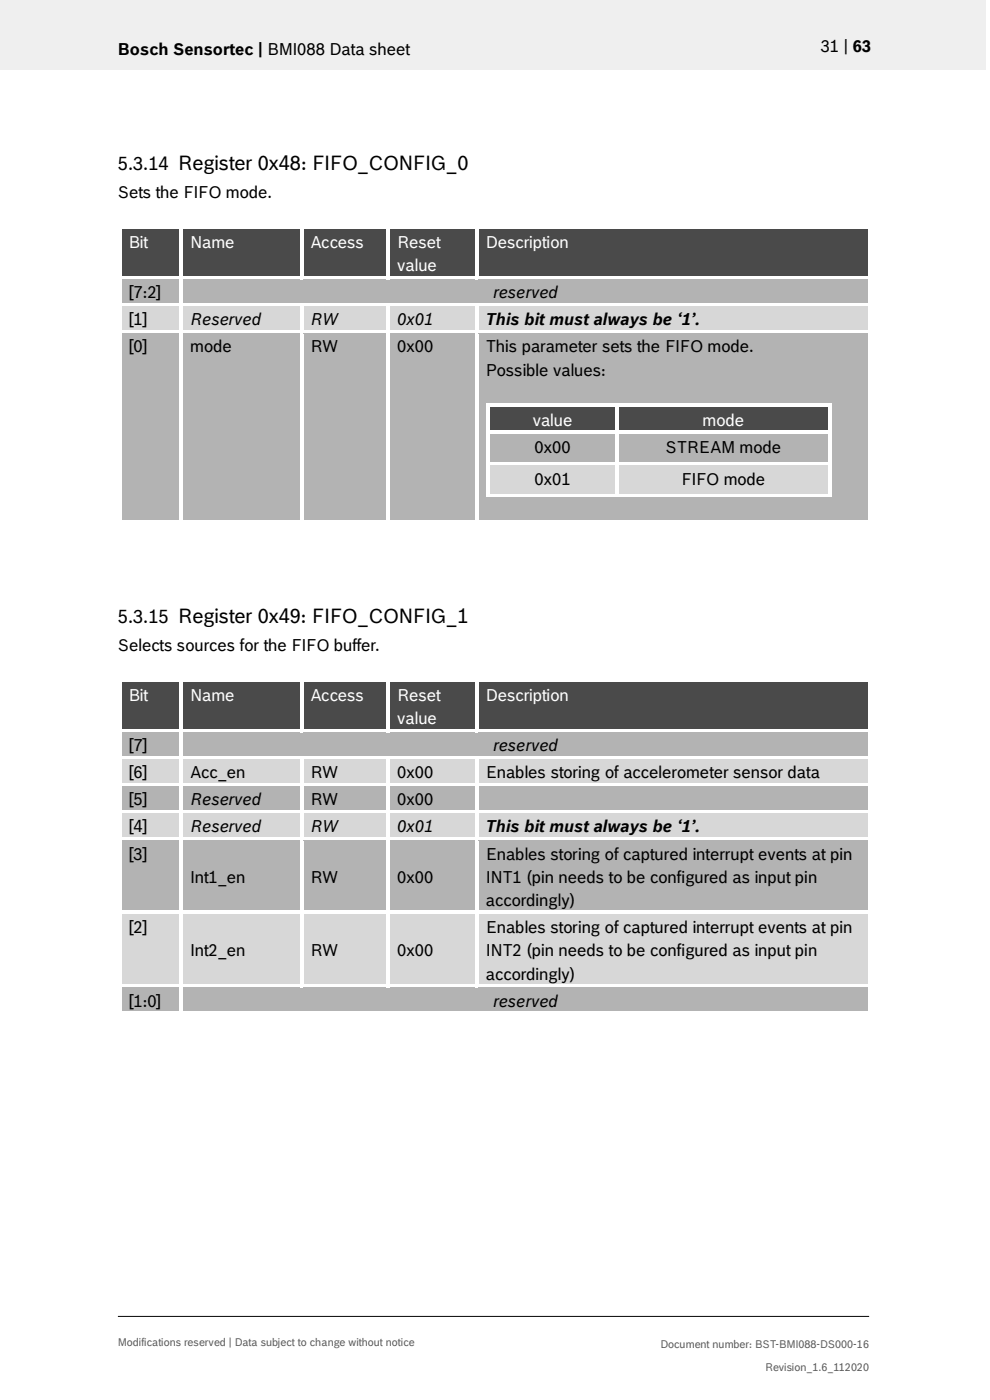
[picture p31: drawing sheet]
<svg xmlns="http://www.w3.org/2000/svg" width="210mm" height="297mm" viewBox="0 0 210 297" stroke-linecap="round" stroke-linejoin="round" font-family="sans-serif">
<defs><g id="words">
<g font-size="3.9">
<text x="25" y="36">5.3.14 Register 0x48: FIFO_CONFIG_0</text>
<text x="25" y="132.1">5.3.15 Register 0x49: FIFO_CONFIG_1</text>
</g>
<g font-size="3.5">
<text x="25" y="11.6">Bosch Sensortec | BMI088 Data sheet</text>
<text x="174.1" y="11">31 | 63</text>
<text x="25" y="42">Sets the FIFO mode.</text>
<text x="27.3" y="63.3">[7:2]</text>
<text x="104.7" y="63.3">reserved</text>
<text x="27.3" y="69.1">[1]</text>
<text x="40.4" y="69.1">Reserved</text>
<text x="65.8" y="69.1">RW</text>
<text x="84.3" y="69.1">0x01</text>
<text x="103.1" y="69.1">This bit must always be ‘1’.</text>
<text x="27.3" y="74.8">[</text>
<text x="28.3" y="74.8">0]</text>
<text x="40.4" y="74.8">mode</text>
<text x="65.8" y="74.8">RW</text>
<text x="84.3" y="74.8">0x00</text>
<text x="103.1" y="74.8">This parameter sets the FIFO mode.</text>
<text x="103.1" y="79.7">Possible values:</text>
<text x="113.4" y="96.1">0x00</text>
<text x="141.2" y="96.1">STREAM mode</text>
<text x="113.4" y="102.8">0x01</text>
<text x="144.6" y="102.8">FIFO mode</text>
<text x="25" y="138.1">Selects sources for the FIFO buffer.</text>
<text x="27.3" y="159.4">[7]</text>
<text x="104.7" y="159.4">reserved</text>
<text x="27.3" y="165.1">[6]</text>
<text x="40.4" y="165.1">Acc_en</text>
<text x="65.8" y="165.1">RW</text>
<text x="84.3" y="165.1">0x00</text>
<text x="103.1" y="165.1">Enables storing of accelerometer sensor data</text>
<text x="27.3" y="170.9">[5]</text>
<text x="40.4" y="170.9">Reserved</text>
<text x="65.8" y="170.9">RW</text>
<text x="84.3" y="170.9">0x00</text>
<text x="27.3" y="176.6">[4]</text>
<text x="40.4" y="176.6">Reserved</text>
<text x="65.8" y="176.6">RW</text>
<text x="84.3" y="176.6">0x01</text>
<text x="103.1" y="176.6">This bit must always be ‘1’.</text>
<text x="27.3" y="182.4">[3]</text>
<text x="103.1" y="182.4">Enables storing of captured interrupt events at pin</text>
<text x="40.4" y="187.3">Int1_en</text>
<text x="65.8" y="187.3">RW</text>
<text x="84.3" y="187.3">0x00</text>
<text x="103.1" y="187.3">INT1 (pin needs to be configured as input pin</text>
<text x="27.3" y="197.9">[2]</text>
<text x="103.1" y="192.2">accordingly)</text>
<text x="103.1" y="197.9">Enables storing of captured interrupt events at pin</text>
<text x="40.4" y="202.9">Int2_en</text>
<text x="65.8" y="202.9">RW</text>
<text x="84.3" y="202.9">0x00</text>
<text x="103.1" y="202.9">INT2 (pin needs to be configured as input pin</text>
<text x="103.1" y="207.8">accordingly)</text>
<text x="27.3" y="213.6">[1:0]</text>
<text x="104.7" y="213.6">reserved</text>
</g>
<g font-size="3.5" fill="#fff">
<text x="27.3" y="52.6">Bit</text>
<text x="40.4" y="52.6">Name</text>
<text x="65.8" y="52.6">Access</text>
<text x="84.3" y="52.6">Reset</text>
<text x="103.1" y="52.6">Description</text>
<text x="84.3" y="57.6">value</text>
<text x="113" y="90.4">value</text>
<text x="149" y="90.4">mode</text>
<text x="27.3" y="148.7">Bit</text>
<text x="40.4" y="148.7">Name</text>
<text x="65.8" y="148.7">Access</text>
<text x="84.3" y="148.7">Reset</text>
<text x="103.1" y="148.7">Description</text>
<text x="84.3" y="153.6">value</text>
</g>
<g font-size="2.3" fill="#535f6b">
<text x="25" y="285.6">Modifications reserved | Data subject to change without notice</text>
<text x="140.1" y="286">Document number: BST-BMI088-DS000-16</text>
<text x="162.3" y="290.9">Revision_1.6_112020</text>
</g>
</g></defs>
<path d="M-.1 0h209.2v14.8h-209.2z" fill-rule="evenodd" fill="#efeff0"/>
<path d="M25 279.3h159.4" fill="none" stroke="#000" stroke-width=".21"/>
<g fill="#424c58">
<path d="M25.8 48.7h12.3v9.9h-12.3z" fill-rule="evenodd"/>
<path d="M27.3 48.7h9.2v4.9h-9.2z" fill-rule="evenodd"/>
<path d="M38.8 48.7h24.7v9.9h-24.7z" fill-rule="evenodd"/>
<path d="M40.4 48.7h21.6v4.9h-21.6z" fill-rule="evenodd"/>
<path d="M64.4 48.7h17.5v9.9h-17.5z" fill-rule="evenodd"/>
<path d="M65.8 48.7h14.6v4.9h-14.6z" fill-rule="evenodd"/>
<path d="M82.7 48.7h18.1v9.9h-18.1z" fill-rule="evenodd"/>
<path d="M84.3 48.7h14.9v4.9h-14.9z" fill-rule="evenodd"/>
<path d="M84.3 53.6h14.9v5h-14.9z" fill-rule="evenodd"/>
<path d="M101.5 48.7h82.7v9.9h-82.7z" fill-rule="evenodd"/>
<path d="M103.1 48.7h79.6v4.9h-79.6z" fill-rule="evenodd"/>
</g>
<g fill="#fff">
<path d="M25.1 47.9h.7v.8h-.7z" fill-rule="evenodd"/>
<path d="M25.1 47.9h.7v.7h-.7z" fill-rule="evenodd"/>
<path d="M25.8 47.9h12.3v.7h-12.3z" fill-rule="evenodd"/>
</g>
<path d="M25.8 48.7h12.3" fill="none" stroke="#424c58" stroke-width=".21"/>
<g fill="#fff">
<path d="M38.1 48.6l.7 .1z" fill-rule="evenodd"/>
<path d="M38.1 47.9h.7v.7h-.7z" fill-rule="evenodd"/>
<path d="M38.8 47.9h24.8v.7h-24.8z" fill-rule="evenodd"/>
</g>
<path d="M38.8 48.7h24.8" fill="none" stroke="#424c58" stroke-width=".21"/>
<g fill="#fff">
<path d="M63.6 48.6l.8 .1z" fill-rule="evenodd"/>
<path d="M63.6 47.9h.8v.7h-.8z" fill-rule="evenodd"/>
<path d="M64.4 47.9h17.6v.7h-17.6z" fill-rule="evenodd"/>
</g>
<path d="M64.4 48.7h17.6" fill="none" stroke="#424c58" stroke-width=".21"/>
<g fill="#fff">
<path d="M82 48.6l.7 .1z" fill-rule="evenodd"/>
<path d="M82 47.9h.7v.7h-.7z" fill-rule="evenodd"/>
<path d="M82.7 47.9h18.1v.7h-18.1z" fill-rule="evenodd"/>
</g>
<path d="M82.7 48.7h18.1" fill="none" stroke="#424c58" stroke-width=".21"/>
<g fill="#fff">
<path d="M100.8 48.6l.7 .1z" fill-rule="evenodd"/>
<path d="M100.8 47.9h.7v.7h-.7z" fill-rule="evenodd"/>
<path d="M101.5 47.9h82.8v.7h-82.8z" fill-rule="evenodd"/>
</g>
<path d="M101.5 48.7h82.8" fill="none" stroke="#424c58" stroke-width=".21"/>
<g fill="#fff">
<path d="M184.3 47.9h.7v.8h-.7z" fill-rule="evenodd"/>
<path d="M184.3 47.9h.7v.7h-.7z" fill-rule="evenodd"/>
<path d="M25.1 48.7h.7v9.9h-.7z" fill-rule="evenodd"/>
<path d="M38.1 48.7h.7v9.9h-.7z" fill-rule="evenodd"/>
<path d="M63.6 48.7h.8v9.9h-.8z" fill-rule="evenodd"/>
<path d="M82 48.7h.7v9.9h-.7z" fill-rule="evenodd"/>
<path d="M100.8 48.7h.7v9.9h-.7z" fill-rule="evenodd"/>
<path d="M184.3 48.7h.7v9.9h-.7z" fill-rule="evenodd"/>
</g>
<g fill="#b2b3b5">
<path d="M25.8 59.4h12.3v4.9h-12.3z" fill-rule="evenodd"/>
<path d="M27.3 59.4h9.2v4.9h-9.2z" fill-rule="evenodd"/>
<path d="M38.8 59.4h145.4v4.9h-145.4z" fill-rule="evenodd"/>
<path d="M40.4 59.4h142.3v4.9h-142.3z" fill-rule="evenodd"/>
</g>
<g fill="#fff">
<path d="M25.1 58.6h.7v.8h-.7z" fill-rule="evenodd"/>
<path d="M25.8 58.6h12.3v.7h-12.3z" fill-rule="evenodd"/>
</g>
<path d="M25.8 59.3h12.3" fill="none" stroke="#b2b3b5" stroke-width=".21"/>
<g fill="#fff">
<path d="M38.1 58.6h.7v.8h-.7z" fill-rule="evenodd"/>
<path d="M38.8 58.6h24.8v.7h-24.8z" fill-rule="evenodd"/>
</g>
<path d="M38.8 59.3h24.8" fill="none" stroke="#b2b3b5" stroke-width=".21"/>
<path d="M63.6 59.3l.8 .1z" fill-rule="evenodd" fill="#b2b3b5"/>
<g fill="#fff">
<path d="M63.6 58.6h.8v.7h-.8z" fill-rule="evenodd"/>
<path d="M64.4 58.6h17.6v.7h-17.6z" fill-rule="evenodd"/>
</g>
<path d="M64.4 59.3h17.6" fill="none" stroke="#b2b3b5" stroke-width=".21"/>
<path d="M82 59.3l.7 .1z" fill-rule="evenodd" fill="#b2b3b5"/>
<g fill="#fff">
<path d="M82 58.6h.7v.7h-.7z" fill-rule="evenodd"/>
<path d="M82.7 58.6h18.1v.7h-18.1z" fill-rule="evenodd"/>
</g>
<path d="M82.7 59.3h18.1" fill="none" stroke="#b2b3b5" stroke-width=".21"/>
<path d="M100.8 59.3l.7 .1z" fill-rule="evenodd" fill="#b2b3b5"/>
<g fill="#fff">
<path d="M100.8 58.6h.7v.7h-.7z" fill-rule="evenodd"/>
<path d="M101.5 58.6h82.8v.7h-82.8z" fill-rule="evenodd"/>
</g>
<path d="M101.5 59.3h82.8" fill="none" stroke="#b2b3b5" stroke-width=".21"/>
<g fill="#fff">
<path d="M184.3 58.6h.7v.8h-.7z" fill-rule="evenodd"/>
<path d="M25.1 59.4h.7v4.9h-.7z" fill-rule="evenodd"/>
<path d="M38.1 59.4h.7v4.9h-.7z" fill-rule="evenodd"/>
<path d="M184.3 59.4h.7v4.9h-.7z" fill-rule="evenodd"/>
</g>
<g fill="#d7d7da">
<path d="M25.8 65.1h12.3v4.9h-12.3z" fill-rule="evenodd"/>
<path d="M27.3 65.1h9.2v4.9h-9.2z" fill-rule="evenodd"/>
<path d="M38.8 65.1h24.7v4.9h-24.7z" fill-rule="evenodd"/>
<path d="M40.4 65.1h21.6v4.9h-21.6z" fill-rule="evenodd"/>
<path d="M64.4 65.1h17.5v4.9h-17.5z" fill-rule="evenodd"/>
<path d="M65.8 65.1h14.6v4.9h-14.6z" fill-rule="evenodd"/>
<path d="M82.7 65.1h18.1v4.9h-18.1z" fill-rule="evenodd"/>
<path d="M84.3 65.1h14.9v4.9h-14.9z" fill-rule="evenodd"/>
<path d="M101.5 65.1h82.7v4.9h-82.7z" fill-rule="evenodd"/>
<path d="M103.1 65.1h79.6v4.9h-79.6z" fill-rule="evenodd"/>
</g>
<g fill="#fff">
<path d="M25.1 64.3h.7v.8h-.7z" fill-rule="evenodd"/>
<path d="M25.8 64.3h12.3v.7h-12.3z" fill-rule="evenodd"/>
</g>
<path d="M25.8 65.1h12.3" fill="none" stroke="#d7d7da" stroke-width=".21"/>
<g fill="#fff">
<path d="M38.1 64.3h.7v.8h-.7z" fill-rule="evenodd"/>
<path d="M38.8 64.3h24.8v.7h-24.8z" fill-rule="evenodd"/>
</g>
<path d="M38.8 65.1h24.8" fill="none" stroke="#d7d7da" stroke-width=".21"/>
<g fill="#fff">
<path d="M63.6 65l.8 .1z" fill-rule="evenodd"/>
<path d="M63.6 64.3h.8v.7h-.8z" fill-rule="evenodd"/>
<path d="M64.4 64.3h17.6v.7h-17.6z" fill-rule="evenodd"/>
</g>
<path d="M64.4 65.1h17.6" fill="none" stroke="#d7d7da" stroke-width=".21"/>
<g fill="#fff">
<path d="M82 65l.7 .1z" fill-rule="evenodd"/>
<path d="M82 64.3h.7v.7h-.7z" fill-rule="evenodd"/>
<path d="M82.7 64.3h18.1v.7h-18.1z" fill-rule="evenodd"/>
</g>
<path d="M82.7 65.1h18.1" fill="none" stroke="#d7d7da" stroke-width=".21"/>
<g fill="#fff">
<path d="M100.8 65l.7 .1z" fill-rule="evenodd"/>
<path d="M100.8 64.3h.7v.7h-.7z" fill-rule="evenodd"/>
<path d="M101.5 64.3h82.8v.7h-82.8z" fill-rule="evenodd"/>
</g>
<path d="M101.5 65.1h82.8" fill="none" stroke="#d7d7da" stroke-width=".21"/>
<g fill="#fff">
<path d="M184.3 64.3h.7v.8h-.7z" fill-rule="evenodd"/>
<path d="M25.1 65.1h.7v4.9h-.7z" fill-rule="evenodd"/>
<path d="M38.1 65.1h.7v4.9h-.7z" fill-rule="evenodd"/>
<path d="M63.6 65.1h.8v4.9h-.8z" fill-rule="evenodd"/>
<path d="M82 65.1h.7v4.9h-.7z" fill-rule="evenodd"/>
<path d="M100.8 65.1h.7v4.9h-.7z" fill-rule="evenodd"/>
<path d="M184.3 65.1h.7v4.9h-.7z" fill-rule="evenodd"/>
</g>
<g fill="#b2b3b5">
<path d="M25.8 70.8h12.3v39.6h-12.3z" fill-rule="evenodd"/>
<path d="M27.3 70.8h9.2v4.9h-9.2z" fill-rule="evenodd"/>
<path d="M38.8 70.8h24.7v39.6h-24.7z" fill-rule="evenodd"/>
<path d="M40.4 70.8h21.6v4.9h-21.6z" fill-rule="evenodd"/>
<path d="M64.4 70.8h17.5v39.6h-17.5z" fill-rule="evenodd"/>
<path d="M65.8 70.8h14.6v4.9h-14.6z" fill-rule="evenodd"/>
<path d="M82.7 70.8h18.1v39.6h-18.1z" fill-rule="evenodd"/>
<path d="M84.3 70.8h14.9v4.9h-14.9z" fill-rule="evenodd"/>
<path d="M101.5 70.8h82.7v39.6h-82.7z" fill-rule="evenodd"/>
<path d="M103.1 70.8h79.6v4.9h-79.6z" fill-rule="evenodd"/>
<path d="M103.1 75.7h79.6v5h-79.6z" fill-rule="evenodd"/>
<path d="M103.1 80.7h79.6v4.9h-79.6z" fill-rule="evenodd"/>
</g>
<path d="M103.1 85.6v5.8" fill="none" stroke="#b2b3b5" stroke-width=".21"/>
<g fill="#424c58">
<path d="M103.9 86.4h26.7v5h-26.7z" fill-rule="evenodd"/>
<path d="M105.4 86.4h23.7v5h-23.7z" fill-rule="evenodd"/>
<path d="M131.4 86.4h44.2v5h-44.2z" fill-rule="evenodd"/>
<path d="M132.9 86.4h41.2v5h-41.2z" fill-rule="evenodd"/>
</g>
<g fill="#fff">
<path d="M103.1 85.6h.8v.8h-.8z" fill-rule="evenodd"/>
<path d="M103.1 85.6h.8v.8h-.8z" fill-rule="evenodd"/>
<path d="M103.9 85.6h26.7v.8h-26.7z" fill-rule="evenodd"/>
</g>
<path d="M103.9 86.4h26.7" fill="none" stroke="#424c58" stroke-width=".21"/>
<g fill="#fff">
<path d="M130.6 86.4h.7z" fill-rule="evenodd"/>
<path d="M130.6 85.6h.7v.8h-.7z" fill-rule="evenodd"/>
<path d="M131.3 85.6h44.3v.8h-44.3z" fill-rule="evenodd"/>
</g>
<path d="M131.3 86.4h44.3" fill="none" stroke="#424c58" stroke-width=".21"/>
<g fill="#fff">
<path d="M175.6 85.6h.8v.8h-.8z" fill-rule="evenodd"/>
<path d="M175.6 85.6h.8v.8h-.8z" fill-rule="evenodd"/>
<path d="M103.1 86.4h.8v5h-.8z" fill-rule="evenodd"/>
<path d="M130.6 86.4h.7v5h-.7z" fill-rule="evenodd"/>
<path d="M175.6 86.4h.8v5h-.8z" fill-rule="evenodd"/>
</g>
<path d="M103.1 91.4v6.6" fill="none" stroke="#b2b3b5" stroke-width=".21"/>
<g fill="#b2b3b5">
<path d="M103.9 92.2h26.7v5.8h-26.7z" fill-rule="evenodd"/>
<path d="M105.4 92.2h23.7v4.9h-23.7z" fill-rule="evenodd"/>
<path d="M131.4 92.2h44.2v5.8h-44.2z" fill-rule="evenodd"/>
<path d="M132.9 92.2h41.2v4.9h-41.2z" fill-rule="evenodd"/>
</g>
<g fill="#fff">
<path d="M103.1 91.4h.8v.8h-.8z" fill-rule="evenodd"/>
<path d="M103.9 91.4h26.7v.7h-26.7z" fill-rule="evenodd"/>
</g>
<path d="M103.9 92.1h26.7" fill="none" stroke="#b2b3b5" stroke-width=".21"/>
<g fill="#fff">
<path d="M130.6 91.4h.7v.8h-.7z" fill-rule="evenodd"/>
<path d="M131.3 91.4h44.3v.7h-44.3z" fill-rule="evenodd"/>
</g>
<path d="M131.3 92.1h44.3" fill="none" stroke="#b2b3b5" stroke-width=".21"/>
<g fill="#fff">
<path d="M175.6 91.4h.8v.8h-.8z" fill-rule="evenodd"/>
<path d="M103.1 92.2h.8v5.8h-.8z" fill-rule="evenodd"/>
<path d="M130.6 92.2h.7v5.8h-.7z" fill-rule="evenodd"/>
<path d="M175.6 92.2h.8v5.8h-.8z" fill-rule="evenodd"/>
</g>
<path d="M103.1 98v7.5" fill="none" stroke="#b2b3b5" stroke-width=".21"/>
<g fill="#d7d7da">
<path d="M103.9 98.8h26.7v5.9h-26.7z" fill-rule="evenodd"/>
<path d="M105.4 98.8h23.7v5h-23.7z" fill-rule="evenodd"/>
<path d="M131.4 98.8h44.2v5.9h-44.2z" fill-rule="evenodd"/>
<path d="M132.9 98.8h41.2v5h-41.2z" fill-rule="evenodd"/>
</g>
<g fill="#fff">
<path d="M103.1 98h.8v.8h-.8z" fill-rule="evenodd"/>
<path d="M103.9 98h26.7v.8h-26.7z" fill-rule="evenodd"/>
</g>
<path d="M103.9 98.8h26.7" fill="none" stroke="#d7d7da" stroke-width=".21"/>
<g fill="#fff">
<path d="M130.6 98h.7v.8h-.7z" fill-rule="evenodd"/>
<path d="M131.3 98h44.3v.8h-44.3z" fill-rule="evenodd"/>
</g>
<path d="M131.3 98.8h44.3" fill="none" stroke="#d7d7da" stroke-width=".21"/>
<g fill="#fff">
<path d="M175.6 98h.8v.8h-.8z" fill-rule="evenodd"/>
<path d="M103.1 98.8h.8v6h-.8z" fill-rule="evenodd"/>
<path d="M103.1 104.8h.8v.7h-.8z" fill-rule="evenodd"/>
<path d="M103.1 104.8h.8v.7h-.8z" fill-rule="evenodd"/>
<path d="M103.9 104.8h26.7v.7h-26.7z" fill-rule="evenodd"/>
<path d="M130.6 98.8h.7v6h-.7z" fill-rule="evenodd"/>
<path d="M130.6 104.8h.7v.7h-.7z" fill-rule="evenodd"/>
<path d="M131.3 104.8h44.3v.7h-44.3z" fill-rule="evenodd"/>
<path d="M175.6 98.8h.8v6h-.8z" fill-rule="evenodd"/>
<path d="M175.6 104.8h.8v.7h-.8z" fill-rule="evenodd"/>
<path d="M175.6 104.8h.8v.7h-.8z" fill-rule="evenodd"/>
</g>
<path d="M103.1 105.5h79.6v4.9h-79.6z" fill-rule="evenodd" fill="#b2b3b5"/>
<g fill="#fff">
<path d="M25.1 70h.7v.8h-.7z" fill-rule="evenodd"/>
<path d="M25.8 70h12.3v.8h-12.3z" fill-rule="evenodd"/>
</g>
<path d="M25.8 70.8h12.3" fill="none" stroke="#b2b3b5" stroke-width=".21"/>
<g fill="#fff">
<path d="M38.1 70h.7v.8h-.7z" fill-rule="evenodd"/>
<path d="M38.8 70h24.8v.8h-24.8z" fill-rule="evenodd"/>
</g>
<path d="M38.8 70.8h24.8" fill="none" stroke="#b2b3b5" stroke-width=".21"/>
<g fill="#fff">
<path d="M63.6 70h.8v.8h-.8z" fill-rule="evenodd"/>
<path d="M64.4 70h17.6v.8h-17.6z" fill-rule="evenodd"/>
</g>
<path d="M64.4 70.8h17.6" fill="none" stroke="#b2b3b5" stroke-width=".21"/>
<g fill="#fff">
<path d="M82 70h.7v.8h-.7z" fill-rule="evenodd"/>
<path d="M82.7 70h18.1v.8h-18.1z" fill-rule="evenodd"/>
</g>
<path d="M82.7 70.8h18.1" fill="none" stroke="#b2b3b5" stroke-width=".21"/>
<g fill="#fff">
<path d="M100.8 70h.7v.8h-.7z" fill-rule="evenodd"/>
<path d="M101.5 70h82.8v.8h-82.8z" fill-rule="evenodd"/>
</g>
<path d="M101.5 70.8h82.8" fill="none" stroke="#b2b3b5" stroke-width=".21"/>
<g fill="#fff">
<path d="M184.3 70h.7v.8h-.7z" fill-rule="evenodd"/>
<path d="M25.1 70.8h.7v39.7h-.7z" fill-rule="evenodd"/>
<path d="M25.1 110.5h.7v.7h-.7z" fill-rule="evenodd"/>
<path d="M25.1 110.5h.7v.7h-.7z" fill-rule="evenodd"/>
<path d="M25.8 110.5h12.3v.7h-12.3z" fill-rule="evenodd"/>
<path d="M38.1 70.8h.7v39.7h-.7z" fill-rule="evenodd"/>
<path d="M38.1 110.5h.7v.7h-.7z" fill-rule="evenodd"/>
<path d="M38.8 110.5h24.8v.7h-24.8z" fill-rule="evenodd"/>
<path d="M63.6 70.8h.8v39.7h-.8z" fill-rule="evenodd"/>
<path d="M63.6 110.5h.8v.7h-.8z" fill-rule="evenodd"/>
<path d="M64.4 110.5h17.6v.7h-17.6z" fill-rule="evenodd"/>
<path d="M82 70.8h.7v39.7h-.7z" fill-rule="evenodd"/>
<path d="M82 110.5h.7v.7h-.7z" fill-rule="evenodd"/>
<path d="M82.7 110.5h18.1v.7h-18.1z" fill-rule="evenodd"/>
<path d="M100.8 70.8h.7v39.7h-.7z" fill-rule="evenodd"/>
<path d="M100.8 110.5h.7v.7h-.7z" fill-rule="evenodd"/>
<path d="M101.5 110.5h82.8v.7h-82.8z" fill-rule="evenodd"/>
<path d="M184.3 70.8h.7v39.7h-.7z" fill-rule="evenodd"/>
<path d="M184.3 110.5h.7v.7h-.7z" fill-rule="evenodd"/>
<path d="M184.3 110.5h.7v.7h-.7z" fill-rule="evenodd"/>
</g>
<g fill="#424c58">
<path d="M25.8 144.8h12.3v9.8h-12.3z" fill-rule="evenodd"/>
<path d="M27.3 144.8h9.2v4.9h-9.2z" fill-rule="evenodd"/>
<path d="M38.8 144.8h24.7v9.8h-24.7z" fill-rule="evenodd"/>
<path d="M40.4 144.8h21.6v4.9h-21.6z" fill-rule="evenodd"/>
<path d="M64.4 144.8h17.5v9.8h-17.5z" fill-rule="evenodd"/>
<path d="M65.8 144.8h14.6v4.9h-14.6z" fill-rule="evenodd"/>
<path d="M82.7 144.8h18.1v9.8h-18.1z" fill-rule="evenodd"/>
<path d="M84.3 144.8h14.9v4.9h-14.9z" fill-rule="evenodd"/>
<path d="M84.3 149.7h14.9v4.9h-14.9z" fill-rule="evenodd"/>
<path d="M101.5 144.8h82.7v9.8h-82.7z" fill-rule="evenodd"/>
<path d="M103.1 144.8h79.6v4.9h-79.6z" fill-rule="evenodd"/>
</g>
<g fill="#fff">
<path d="M25.1 144h.7v.8h-.7z" fill-rule="evenodd"/>
<path d="M25.1 144h.7v.7h-.7z" fill-rule="evenodd"/>
<path d="M25.8 144h12.3v.7h-12.3z" fill-rule="evenodd"/>
</g>
<path d="M25.8 144.7h12.3" fill="none" stroke="#424c58" stroke-width=".21"/>
<g fill="#fff">
<path d="M38.1 144.7l.7 .1z" fill-rule="evenodd"/>
<path d="M38.1 144h.7v.7h-.7z" fill-rule="evenodd"/>
<path d="M38.8 144h24.8v.7h-24.8z" fill-rule="evenodd"/>
</g>
<path d="M38.8 144.7h24.8" fill="none" stroke="#424c58" stroke-width=".21"/>
<g fill="#fff">
<path d="M63.6 144.7l.8 .1z" fill-rule="evenodd"/>
<path d="M63.6 144h.8v.7h-.8z" fill-rule="evenodd"/>
<path d="M64.4 144h17.6v.7h-17.6z" fill-rule="evenodd"/>
</g>
<path d="M64.4 144.7h17.6" fill="none" stroke="#424c58" stroke-width=".21"/>
<g fill="#fff">
<path d="M82 144.7l.7 .1z" fill-rule="evenodd"/>
<path d="M82 144h.7v.7h-.7z" fill-rule="evenodd"/>
<path d="M82.7 144h18.1v.7h-18.1z" fill-rule="evenodd"/>
</g>
<path d="M82.7 144.7h18.1" fill="none" stroke="#424c58" stroke-width=".21"/>
<g fill="#fff">
<path d="M100.8 144.7l.7 .1z" fill-rule="evenodd"/>
<path d="M100.8 144h.7v.7h-.7z" fill-rule="evenodd"/>
<path d="M101.5 144h82.8v.7h-82.8z" fill-rule="evenodd"/>
</g>
<path d="M101.5 144.7h82.8" fill="none" stroke="#424c58" stroke-width=".21"/>
<g fill="#fff">
<path d="M184.3 144h.7v.8h-.7z" fill-rule="evenodd"/>
<path d="M184.3 144h.7v.7h-.7z" fill-rule="evenodd"/>
<path d="M25.1 144.8h.7v9.8h-.7z" fill-rule="evenodd"/>
<path d="M38.1 144.8h.7v9.8h-.7z" fill-rule="evenodd"/>
<path d="M63.6 144.8h.8v9.8h-.8z" fill-rule="evenodd"/>
<path d="M82 144.8h.7v9.8h-.7z" fill-rule="evenodd"/>
<path d="M100.8 144.8h.7v9.8h-.7z" fill-rule="evenodd"/>
<path d="M184.3 144.8h.7v9.8h-.7z" fill-rule="evenodd"/>
</g>
<g fill="#b2b3b5">
<path d="M25.8 155.4h12.3v5h-12.3z" fill-rule="evenodd"/>
<path d="M27.3 155.4h9.2v5h-9.2z" fill-rule="evenodd"/>
<path d="M38.8 155.4h145.4v5h-145.4z" fill-rule="evenodd"/>
<path d="M40.4 155.4h142.3v5h-142.3z" fill-rule="evenodd"/>
</g>
<g fill="#fff">
<path d="M25.1 154.6h.7v.8h-.7z" fill-rule="evenodd"/>
<path d="M25.8 154.6h12.3v.8h-12.3z" fill-rule="evenodd"/>
</g>
<path d="M25.8 155.4h12.3" fill="none" stroke="#b2b3b5" stroke-width=".21"/>
<g fill="#fff">
<path d="M38.1 154.6h.7v.8h-.7z" fill-rule="evenodd"/>
<path d="M38.8 154.6h24.8v.8h-24.8z" fill-rule="evenodd"/>
</g>
<path d="M38.8 155.4h24.8" fill="none" stroke="#b2b3b5" stroke-width=".21"/>
<path d="M63.6 155.4h.8z" fill-rule="evenodd" fill="#b2b3b5"/>
<g fill="#fff">
<path d="M63.6 154.6h.8v.8h-.8z" fill-rule="evenodd"/>
<path d="M64.4 154.6h17.6v.8h-17.6z" fill-rule="evenodd"/>
</g>
<path d="M64.4 155.4h17.6" fill="none" stroke="#b2b3b5" stroke-width=".21"/>
<path d="M82 155.4h.7z" fill-rule="evenodd" fill="#b2b3b5"/>
<g fill="#fff">
<path d="M82 154.6h.7v.8h-.7z" fill-rule="evenodd"/>
<path d="M82.7 154.6h18.1v.8h-18.1z" fill-rule="evenodd"/>
</g>
<path d="M82.7 155.4h18.1" fill="none" stroke="#b2b3b5" stroke-width=".21"/>
<path d="M100.8 155.4h.7z" fill-rule="evenodd" fill="#b2b3b5"/>
<g fill="#fff">
<path d="M100.8 154.6h.7v.8h-.7z" fill-rule="evenodd"/>
<path d="M101.5 154.6h82.8v.8h-82.8z" fill-rule="evenodd"/>
</g>
<path d="M101.5 155.4h82.8" fill="none" stroke="#b2b3b5" stroke-width=".21"/>
<g fill="#fff">
<path d="M184.3 154.6h.7v.8h-.7z" fill-rule="evenodd"/>
<path d="M25.1 155.4h.7v5h-.7z" fill-rule="evenodd"/>
<path d="M38.1 155.4h.7v5h-.7z" fill-rule="evenodd"/>
<path d="M184.3 155.4h.7v5h-.7z" fill-rule="evenodd"/>
</g>
<g fill="#d7d7da">
<path d="M25.8 161.2h12.3v4.9h-12.3z" fill-rule="evenodd"/>
<path d="M27.3 161.2h9.2v4.9h-9.2z" fill-rule="evenodd"/>
<path d="M38.8 161.2h24.7v4.9h-24.7z" fill-rule="evenodd"/>
<path d="M40.4 161.2h21.6v4.9h-21.6z" fill-rule="evenodd"/>
<path d="M64.4 161.2h17.5v4.9h-17.5z" fill-rule="evenodd"/>
<path d="M65.8 161.2h14.6v4.9h-14.6z" fill-rule="evenodd"/>
<path d="M82.7 161.2h18.1v4.9h-18.1z" fill-rule="evenodd"/>
<path d="M84.3 161.2h14.9v4.9h-14.9z" fill-rule="evenodd"/>
<path d="M101.5 161.2h82.7v4.9h-82.7z" fill-rule="evenodd"/>
<path d="M103.1 161.2h79.6v4.9h-79.6z" fill-rule="evenodd"/>
</g>
<g fill="#fff">
<path d="M25.1 160.4h.7v.8h-.7z" fill-rule="evenodd"/>
<path d="M25.8 160.4h12.3v.7h-12.3z" fill-rule="evenodd"/>
</g>
<path d="M25.8 161.2h12.3" fill="none" stroke="#d7d7da" stroke-width=".21"/>
<g fill="#fff">
<path d="M38.1 160.4h.7v.8h-.7z" fill-rule="evenodd"/>
<path d="M38.8 160.4h24.8v.7h-24.8z" fill-rule="evenodd"/>
</g>
<path d="M38.8 161.2h24.8" fill="none" stroke="#d7d7da" stroke-width=".21"/>
<g fill="#fff">
<path d="M63.6 161.1l.8 .1z" fill-rule="evenodd"/>
<path d="M63.6 160.4h.8v.7h-.8z" fill-rule="evenodd"/>
<path d="M64.4 160.4h17.6v.7h-17.6z" fill-rule="evenodd"/>
</g>
<path d="M64.4 161.2h17.6" fill="none" stroke="#d7d7da" stroke-width=".21"/>
<g fill="#fff">
<path d="M82 161.1l.7 .1z" fill-rule="evenodd"/>
<path d="M82 160.4h.7v.7h-.7z" fill-rule="evenodd"/>
<path d="M82.7 160.4h18.1v.7h-18.1z" fill-rule="evenodd"/>
</g>
<path d="M82.7 161.2h18.1" fill="none" stroke="#d7d7da" stroke-width=".21"/>
<g fill="#fff">
<path d="M100.8 161.1l.7 .1z" fill-rule="evenodd"/>
<path d="M100.8 160.4h.7v.7h-.7z" fill-rule="evenodd"/>
<path d="M101.5 160.4h82.8v.7h-82.8z" fill-rule="evenodd"/>
</g>
<path d="M101.5 161.2h82.8" fill="none" stroke="#d7d7da" stroke-width=".21"/>
<g fill="#fff">
<path d="M184.3 160.4h.7v.8h-.7z" fill-rule="evenodd"/>
<path d="M25.1 161.2h.7v4.9h-.7z" fill-rule="evenodd"/>
<path d="M38.1 161.2h.7v4.9h-.7z" fill-rule="evenodd"/>
<path d="M63.6 161.2h.8v4.9h-.8z" fill-rule="evenodd"/>
<path d="M82 161.2h.7v4.9h-.7z" fill-rule="evenodd"/>
<path d="M100.8 161.2h.7v4.9h-.7z" fill-rule="evenodd"/>
<path d="M184.3 161.2h.7v4.9h-.7z" fill-rule="evenodd"/>
</g>
<g fill="#b2b3b5">
<path d="M25.8 166.9h12.3v5h-12.3z" fill-rule="evenodd"/>
<path d="M27.3 166.9h9.2v5h-9.2z" fill-rule="evenodd"/>
<path d="M38.8 166.9h24.7v5h-24.7z" fill-rule="evenodd"/>
<path d="M40.4 166.9h21.6v5h-21.6z" fill-rule="evenodd"/>
<path d="M64.4 166.9h17.5v5h-17.5z" fill-rule="evenodd"/>
<path d="M65.8 166.9h14.6v5h-14.6z" fill-rule="evenodd"/>
<path d="M82.7 166.9h18.1v5h-18.1z" fill-rule="evenodd"/>
<path d="M84.3 166.9h14.9v5h-14.9z" fill-rule="evenodd"/>
<path d="M101.5 166.9h82.7v5h-82.7z" fill-rule="evenodd"/>
<path d="M103.1 166.9h79.6v5h-79.6z" fill-rule="evenodd"/>
</g>
<g fill="#fff">
<path d="M25.1 166.1h.7v.8h-.7z" fill-rule="evenodd"/>
<path d="M25.8 166.1h12.3v.8h-12.3z" fill-rule="evenodd"/>
</g>
<path d="M25.8 166.9h12.3" fill="none" stroke="#b2b3b5" stroke-width=".21"/>
<g fill="#fff">
<path d="M38.1 166.1h.7v.8h-.7z" fill-rule="evenodd"/>
<path d="M38.8 166.1h24.8v.8h-24.8z" fill-rule="evenodd"/>
</g>
<path d="M38.8 166.9h24.8" fill="none" stroke="#b2b3b5" stroke-width=".21"/>
<g fill="#fff">
<path d="M63.6 166.1h.8v.8h-.8z" fill-rule="evenodd"/>
<path d="M64.4 166.1h17.6v.8h-17.6z" fill-rule="evenodd"/>
</g>
<path d="M64.4 166.9h17.6" fill="none" stroke="#b2b3b5" stroke-width=".21"/>
<g fill="#fff">
<path d="M82 166.1h.7v.8h-.7z" fill-rule="evenodd"/>
<path d="M82.7 166.1h18.1v.8h-18.1z" fill-rule="evenodd"/>
</g>
<path d="M82.7 166.9h18.1" fill="none" stroke="#b2b3b5" stroke-width=".21"/>
<g fill="#fff">
<path d="M100.8 166.1h.7v.8h-.7z" fill-rule="evenodd"/>
<path d="M101.5 166.1h82.8v.8h-82.8z" fill-rule="evenodd"/>
</g>
<path d="M101.5 166.9h82.8" fill="none" stroke="#b2b3b5" stroke-width=".21"/>
<g fill="#fff">
<path d="M184.3 166.1h.7v.8h-.7z" fill-rule="evenodd"/>
<path d="M25.1 166.9h.7v5h-.7z" fill-rule="evenodd"/>
<path d="M38.1 166.9h.7v5h-.7z" fill-rule="evenodd"/>
<path d="M63.6 166.9h.8v5h-.8z" fill-rule="evenodd"/>
<path d="M82 166.9h.7v5h-.7z" fill-rule="evenodd"/>
<path d="M100.8 166.9h.7v5h-.7z" fill-rule="evenodd"/>
<path d="M184.3 166.9h.7v5h-.7z" fill-rule="evenodd"/>
</g>
<g fill="#d7d7da">
<path d="M25.8 172.6h12.3v5h-12.3z" fill-rule="evenodd"/>
<path d="M27.3 172.6h9.2v5h-9.2z" fill-rule="evenodd"/>
<path d="M38.8 172.6h24.7v5h-24.7z" fill-rule="evenodd"/>
<path d="M40.4 172.6h21.6v5h-21.6z" fill-rule="evenodd"/>
<path d="M64.4 172.6h17.5v5h-17.5z" fill-rule="evenodd"/>
<path d="M65.8 172.6h14.6v5h-14.6z" fill-rule="evenodd"/>
<path d="M82.7 172.6h18.1v5h-18.1z" fill-rule="evenodd"/>
<path d="M84.3 172.6h14.9v5h-14.9z" fill-rule="evenodd"/>
<path d="M101.5 172.6h82.7v5h-82.7z" fill-rule="evenodd"/>
<path d="M103.1 172.6h79.6v5h-79.6z" fill-rule="evenodd"/>
</g>
<g fill="#fff">
<path d="M25.1 171.9h.7v.8h-.7z" fill-rule="evenodd"/>
<path d="M25.8 171.9h12.3v.7h-12.3z" fill-rule="evenodd"/>
</g>
<path d="M25.8 172.6h12.3" fill="none" stroke="#d7d7da" stroke-width=".21"/>
<g fill="#fff">
<path d="M38.1 171.9h.7v.8h-.7z" fill-rule="evenodd"/>
<path d="M38.8 171.9h24.8v.7h-24.8z" fill-rule="evenodd"/>
</g>
<path d="M38.8 172.6h24.8" fill="none" stroke="#d7d7da" stroke-width=".21"/>
<g fill="#fff">
<path d="M63.6 171.9h.8v.8h-.8z" fill-rule="evenodd"/>
<path d="M64.4 171.9h17.6v.7h-17.6z" fill-rule="evenodd"/>
</g>
<path d="M64.4 172.6h17.6" fill="none" stroke="#d7d7da" stroke-width=".21"/>
<g fill="#fff">
<path d="M82 171.9h.7v.8h-.7z" fill-rule="evenodd"/>
<path d="M82.7 171.9h18.1v.7h-18.1z" fill-rule="evenodd"/>
</g>
<path d="M82.7 172.6h18.1" fill="none" stroke="#d7d7da" stroke-width=".21"/>
<g fill="#fff">
<path d="M100.8 171.9h.7v.8h-.7z" fill-rule="evenodd"/>
<path d="M101.5 171.9h82.8v.7h-82.8z" fill-rule="evenodd"/>
</g>
<path d="M101.5 172.6h82.8" fill="none" stroke="#d7d7da" stroke-width=".21"/>
<g fill="#fff">
<path d="M184.3 171.9h.7v.8h-.7z" fill-rule="evenodd"/>
<path d="M25.1 172.7h.7v4.9h-.7z" fill-rule="evenodd"/>
<path d="M38.1 172.7h.7v4.9h-.7z" fill-rule="evenodd"/>
<path d="M63.6 172.7h.8v4.9h-.8z" fill-rule="evenodd"/>
<path d="M82 172.7h.7v4.9h-.7z" fill-rule="evenodd"/>
<path d="M100.8 172.7h.7v4.9h-.7z" fill-rule="evenodd"/>
<path d="M184.3 172.7h.7v4.9h-.7z" fill-rule="evenodd"/>
</g>
<g fill="#b2b3b5">
<path d="M25.8 178.4h12.3v14.8h-12.3z" fill-rule="evenodd"/>
<path d="M27.3 178.4h9.2v4.9h-9.2z" fill-rule="evenodd"/>
<path d="M38.8 178.4h24.7v14.8h-24.7z" fill-rule="evenodd"/>
<path d="M40.4 183.3h21.6v4.9h-21.6z" fill-rule="evenodd"/>
<path d="M64.4 178.4h17.5v14.8h-17.5z" fill-rule="evenodd"/>
<path d="M65.8 183.3h14.6v4.9h-14.6z" fill-rule="evenodd"/>
<path d="M82.7 178.4h18.1v14.8h-18.1z" fill-rule="evenodd"/>
<path d="M84.3 183.3h14.9v4.9h-14.9z" fill-rule="evenodd"/>
<path d="M101.5 178.4h82.7v14.8h-82.7z" fill-rule="evenodd"/>
<path d="M103.1 178.4h79.6v4.9h-79.6z" fill-rule="evenodd"/>
<path d="M103.1 183.3h79.6v4.9h-79.6z" fill-rule="evenodd"/>
<path d="M103.1 188.2h79.6v5h-79.6z" fill-rule="evenodd"/>
</g>
<g fill="#fff">
<path d="M25.1 177.6h.7v.8h-.7z" fill-rule="evenodd"/>
<path d="M25.8 177.6h12.3v.7h-12.3z" fill-rule="evenodd"/>
</g>
<path d="M25.8 178.4h12.3" fill="none" stroke="#b2b3b5" stroke-width=".21"/>
<g fill="#fff">
<path d="M38.1 177.6h.7v.8h-.7z" fill-rule="evenodd"/>
<path d="M38.8 177.6h24.8v.7h-24.8z" fill-rule="evenodd"/>
</g>
<path d="M38.8 178.4h24.8" fill="none" stroke="#b2b3b5" stroke-width=".21"/>
<g fill="#fff">
<path d="M63.6 177.6h.8v.8h-.8z" fill-rule="evenodd"/>
<path d="M64.4 177.6h17.6v.7h-17.6z" fill-rule="evenodd"/>
</g>
<path d="M64.4 178.4h17.6" fill="none" stroke="#b2b3b5" stroke-width=".21"/>
<g fill="#fff">
<path d="M82 177.6h.7v.8h-.7z" fill-rule="evenodd"/>
<path d="M82.7 177.6h18.1v.7h-18.1z" fill-rule="evenodd"/>
</g>
<path d="M82.7 178.4h18.1" fill="none" stroke="#b2b3b5" stroke-width=".21"/>
<g fill="#fff">
<path d="M100.8 177.6h.7v.8h-.7z" fill-rule="evenodd"/>
<path d="M101.5 177.6h82.8v.7h-82.8z" fill-rule="evenodd"/>
</g>
<path d="M101.5 178.4h82.8" fill="none" stroke="#b2b3b5" stroke-width=".21"/>
<g fill="#fff">
<path d="M184.3 177.6h.7v.8h-.7z" fill-rule="evenodd"/>
<path d="M25.1 178.4h.7v14.8h-.7z" fill-rule="evenodd"/>
<path d="M38.1 178.4h.7v14.8h-.7z" fill-rule="evenodd"/>
<path d="M63.6 178.4h.8v14.8h-.8z" fill-rule="evenodd"/>
<path d="M82 178.4h.7v14.8h-.7z" fill-rule="evenodd"/>
<path d="M100.8 178.4h.7v14.8h-.7z" fill-rule="evenodd"/>
<path d="M184.3 178.4h.7v14.8h-.7z" fill-rule="evenodd"/>
</g>
<g fill="#d7d7da">
<path d="M25.8 194h12.3v14.8h-12.3z" fill-rule="evenodd"/>
<path d="M27.3 194h9.2v4.9h-9.2z" fill-rule="evenodd"/>
<path d="M38.8 194h24.7v14.8h-24.7z" fill-rule="evenodd"/>
<path d="M40.4 198.9h21.6v5h-21.6z" fill-rule="evenodd"/>
<path d="M64.4 194h17.5v14.8h-17.5z" fill-rule="evenodd"/>
<path d="M65.8 198.9h14.6v5h-14.6z" fill-rule="evenodd"/>
<path d="M82.7 194h18.1v14.8h-18.1z" fill-rule="evenodd"/>
<path d="M84.3 198.9h14.9v5h-14.9z" fill-rule="evenodd"/>
<path d="M101.5 194h82.7v14.8h-82.7z" fill-rule="evenodd"/>
<path d="M103.1 194h79.6v4.9h-79.6z" fill-rule="evenodd"/>
<path d="M103.1 198.9h79.6v5h-79.6z" fill-rule="evenodd"/>
<path d="M103.1 203.9h79.6v4.9h-79.6z" fill-rule="evenodd"/>
</g>
<g fill="#fff">
<path d="M25.1 193.2h.7v.8h-.7z" fill-rule="evenodd"/>
<path d="M25.8 193.2h12.3v.8h-12.3z" fill-rule="evenodd"/>
</g>
<path d="M25.8 194h12.3" fill="none" stroke="#d7d7da" stroke-width=".21"/>
<g fill="#fff">
<path d="M38.1 193.2h.7v.8h-.7z" fill-rule="evenodd"/>
<path d="M38.8 193.2h24.8v.8h-24.8z" fill-rule="evenodd"/>
</g>
<path d="M38.8 194h24.8" fill="none" stroke="#d7d7da" stroke-width=".21"/>
<g fill="#fff">
<path d="M63.6 193.2h.8v.8h-.8z" fill-rule="evenodd"/>
<path d="M64.4 193.2h17.6v.8h-17.6z" fill-rule="evenodd"/>
</g>
<path d="M64.4 194h17.6" fill="none" stroke="#d7d7da" stroke-width=".21"/>
<g fill="#fff">
<path d="M82 193.2h.7v.8h-.7z" fill-rule="evenodd"/>
<path d="M82.7 193.2h18.1v.8h-18.1z" fill-rule="evenodd"/>
</g>
<path d="M82.7 194h18.1" fill="none" stroke="#d7d7da" stroke-width=".21"/>
<g fill="#fff">
<path d="M100.8 193.2h.7v.8h-.7z" fill-rule="evenodd"/>
<path d="M101.5 193.2h82.8v.8h-82.8z" fill-rule="evenodd"/>
</g>
<path d="M101.5 194h82.8" fill="none" stroke="#d7d7da" stroke-width=".21"/>
<g fill="#fff">
<path d="M184.3 193.2h.7v.8h-.7z" fill-rule="evenodd"/>
<path d="M25.1 194h.7v14.8h-.7z" fill-rule="evenodd"/>
<path d="M38.1 194h.7v14.8h-.7z" fill-rule="evenodd"/>
<path d="M63.6 194h.8v14.8h-.8z" fill-rule="evenodd"/>
<path d="M82 194h.7v14.8h-.7z" fill-rule="evenodd"/>
<path d="M100.8 194h.7v14.8h-.7z" fill-rule="evenodd"/>
<path d="M184.3 194h.7v14.8h-.7z" fill-rule="evenodd"/>
</g>
<g fill="#b2b3b5">
<path d="M25.8 209.6h12.3v4.9h-12.3z" fill-rule="evenodd"/>
<path d="M27.3 209.6h9.2v4.9h-9.2z" fill-rule="evenodd"/>
<path d="M38.8 209.6h145.4v4.9h-145.4z" fill-rule="evenodd"/>
<path d="M40.4 209.6h142.3v4.9h-142.3z" fill-rule="evenodd"/>
</g>
<g fill="#fff">
<path d="M25.1 208.8h.7v.8h-.7z" fill-rule="evenodd"/>
<path d="M25.8 208.8h12.3v.8h-12.3z" fill-rule="evenodd"/>
</g>
<path d="M25.8 209.6h12.3" fill="none" stroke="#b2b3b5" stroke-width=".21"/>
<g fill="#fff">
<path d="M38.1 208.8h.7v.8h-.7z" fill-rule="evenodd"/>
<path d="M38.8 208.8h24.8v.8h-24.8z" fill-rule="evenodd"/>
</g>
<path d="M38.8 209.6h24.8" fill="none" stroke="#b2b3b5" stroke-width=".21"/>
<path d="M63.6 209.6h.8z" fill-rule="evenodd" fill="#b2b3b5"/>
<g fill="#fff">
<path d="M63.6 208.8h.8v.8h-.8z" fill-rule="evenodd"/>
<path d="M64.4 208.8h17.6v.8h-17.6z" fill-rule="evenodd"/>
</g>
<path d="M64.4 209.6h17.6" fill="none" stroke="#b2b3b5" stroke-width=".21"/>
<path d="M82 209.6h.7z" fill-rule="evenodd" fill="#b2b3b5"/>
<g fill="#fff">
<path d="M82 208.8h.7v.8h-.7z" fill-rule="evenodd"/>
<path d="M82.7 208.8h18.1v.8h-18.1z" fill-rule="evenodd"/>
</g>
<path d="M82.7 209.6h18.1" fill="none" stroke="#b2b3b5" stroke-width=".21"/>
<path d="M100.8 209.6h.7z" fill-rule="evenodd" fill="#b2b3b5"/>
<g fill="#fff">
<path d="M100.8 208.8h.7v.8h-.7z" fill-rule="evenodd"/>
<path d="M101.5 208.8h82.8v.8h-82.8z" fill-rule="evenodd"/>
</g>
<path d="M101.5 209.6h82.8" fill="none" stroke="#b2b3b5" stroke-width=".21"/>
<g fill="#fff">
<path d="M184.3 208.8h.7v.8h-.7z" fill-rule="evenodd"/>
<path d="M25.1 209.6h.7v5h-.7z" fill-rule="evenodd"/>
<path d="M25.1 214.6h.7v.7h-.7z" fill-rule="evenodd"/>
<path d="M25.1 214.6h.7v.7h-.7z" fill-rule="evenodd"/>
<path d="M25.8 214.6h12.3v.7h-12.3z" fill-rule="evenodd"/>
<path d="M38.1 209.6h.7v5h-.7z" fill-rule="evenodd"/>
<path d="M38.1 214.6h.7v.7h-.7z" fill-rule="evenodd"/>
<path d="M38.8 214.6h145.5v.7h-145.5z" fill-rule="evenodd"/>
<path d="M184.3 209.6h.7v5h-.7z" fill-rule="evenodd"/>
<path d="M184.3 214.6h.7v.7h-.7z" fill-rule="evenodd"/>
<path d="M184.3 214.6h.7v.7h-.7z" fill-rule="evenodd"/>
</g>
<use href="#words"/>
</svg>
